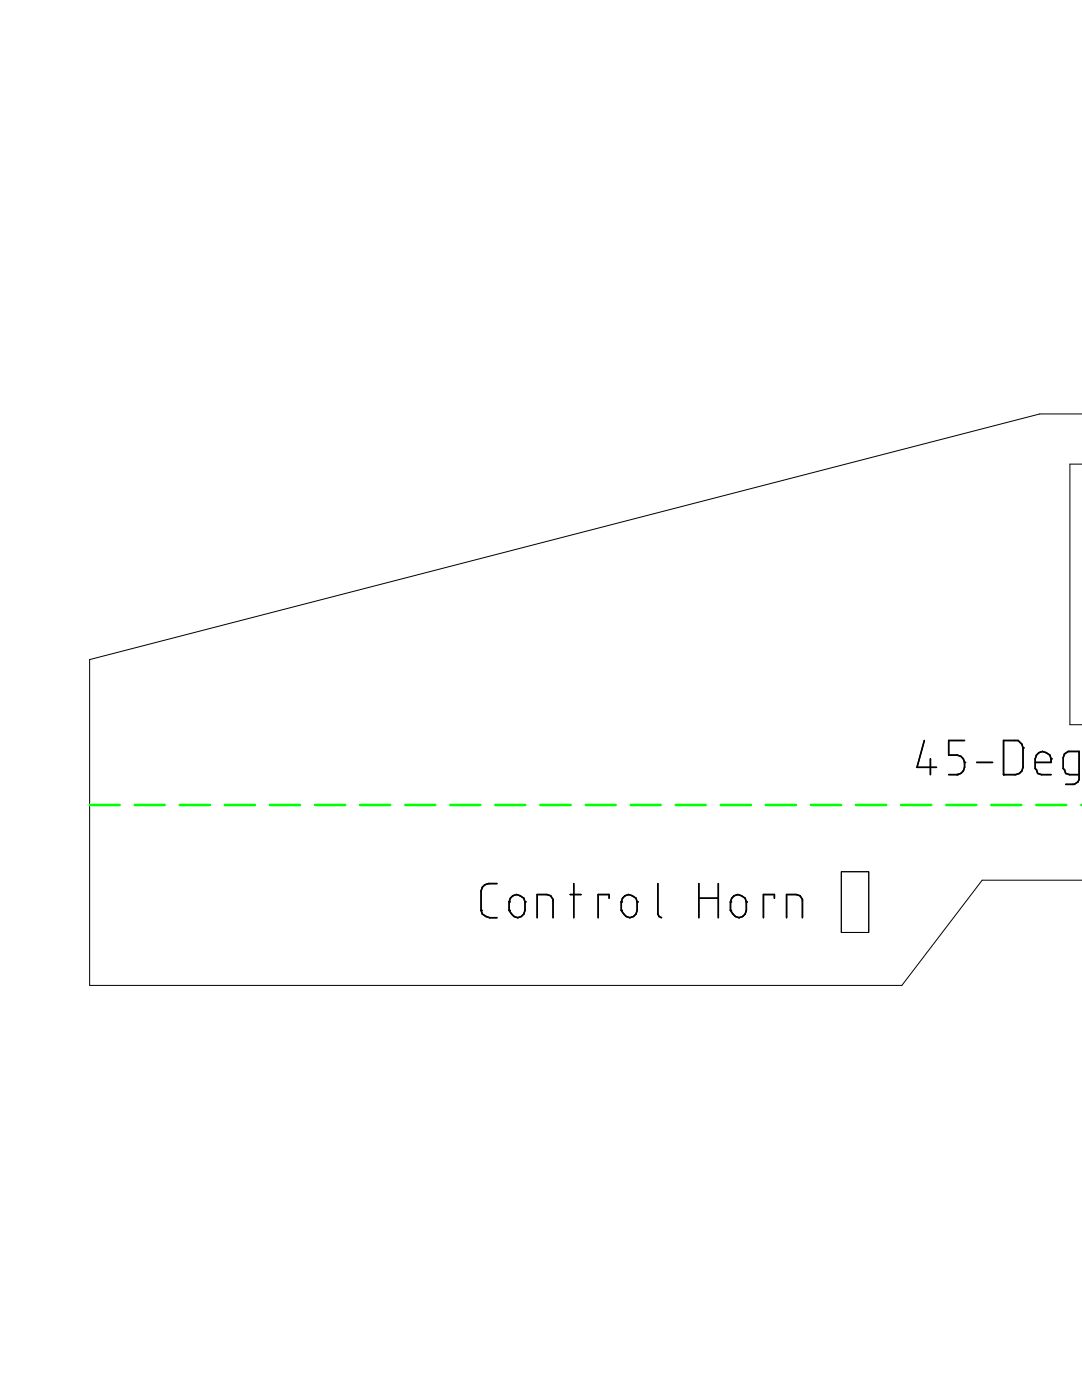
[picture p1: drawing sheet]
<svg xmlns="http://www.w3.org/2000/svg" width="216mm" height="279mm" viewBox="0 0 216 279" stroke-linecap="round" stroke-linejoin="round" font-family="sans-serif">
<path d="M215.9 82.6h-8.4l-189.6 49v65.1h162.1l16-21h19.9M215.9 92.6h-2.4v52h2.4M167.9 174h5.4v12.1h-5.4z" fill="none" stroke="#000" stroke-width=".2"/>
<g fill="none" stroke="#000" stroke-width=".3">
<path d="M184.4 147.8l-1.4 5.3h3.9M185.7 151.4v3.2M191 154.6h.1M192.5 152.2h.1M192.5 147.8h-3.2v2.9h1.7a2 2 0 0 1 1.5 1.9 2 2 0 0 1-1.5 2h-1.7M194.9 152.2h3.2M200.2 154.6h.1M200.2 147.8h3l.7 .7 .2 .7v3.9l-.2 .8-.5 .5-.7 .2h-2.5zM204.1 149.2h.1M206.6 152.2h3.1a1.68 1.68 0 0 0-.5-1.8 1.68 1.68 0 0 0-1.9-.2l-.5 .5-.2 .7v2l.2 .2 .3 .8 .7 .2h1.9M209.7 151.4h.1M215.3 154.6h-1.9l-.8-.2-.2-.8-.2-.2v-2.2l.2-.7 .7-.5h2.2v5.6l-.2 .4-.7 .5h-1.8"/>
<path d="M99.2 176.3h-1.7l-.8 .3-.5 .5-.2 .7v3.9l.2 .7 .8 .5 .7 .2h1.5M101.6 180h.1M102.3 178.8a1.74 1.74 0 0 1 2.5 1.2v1.7a1.45 1.45 0 0 1-1.1 1.3 1.45 1.45 0 0 1-1.6-.6l-.5-.7v-1.7l.2-.7zM104.8 180h.1M113.8 178.5h2.1M114.5 176.3v6.8M121.5 179.3v-.8h-2.1v4.6M124 180h.1M124.7 178.8a1.74 1.74 0 0 1 2.4 1.2v1.7a1.45 1.45 0 0 1-1 1.3 1.45 1.45 0 0 1-1.6-.6l-.5-.7v-1.7l.2-.7zM127.1 180h.1M131.3 176.3v6.1l.2 .5 .5 .2M139.4 176.3v6.8"/>
<path d="M139.4 179.3h3.9M143.3 176.3v6.8M145.8 180h.1M146.5 178.8a1.74 1.74 0 0 1 2.4 1.2v1.7a1.45 1.45 0 0 1-1 1.3 1.45 1.45 0 0 1-1.6-.6l-.5-.7v-1.7l.2-.7zM148.9 180h.1M154.5 179.3v-.8h-2.2v4.6M96 181.7h.1M101.6 181.7h.1M107.2 183.1v-4.6h1.9l.8 .3 .5 .7v3.6M124 181.7h.1M145.8 181.7h.1M156.9 183.1v-4.6h2l.7 .3 .5 .7v3.6"/>
</g>
<path d="M17.9 160.7h198" fill="none" stroke="#0f0" stroke-width=".51" stroke-dasharray="6 3"/>
</svg>
